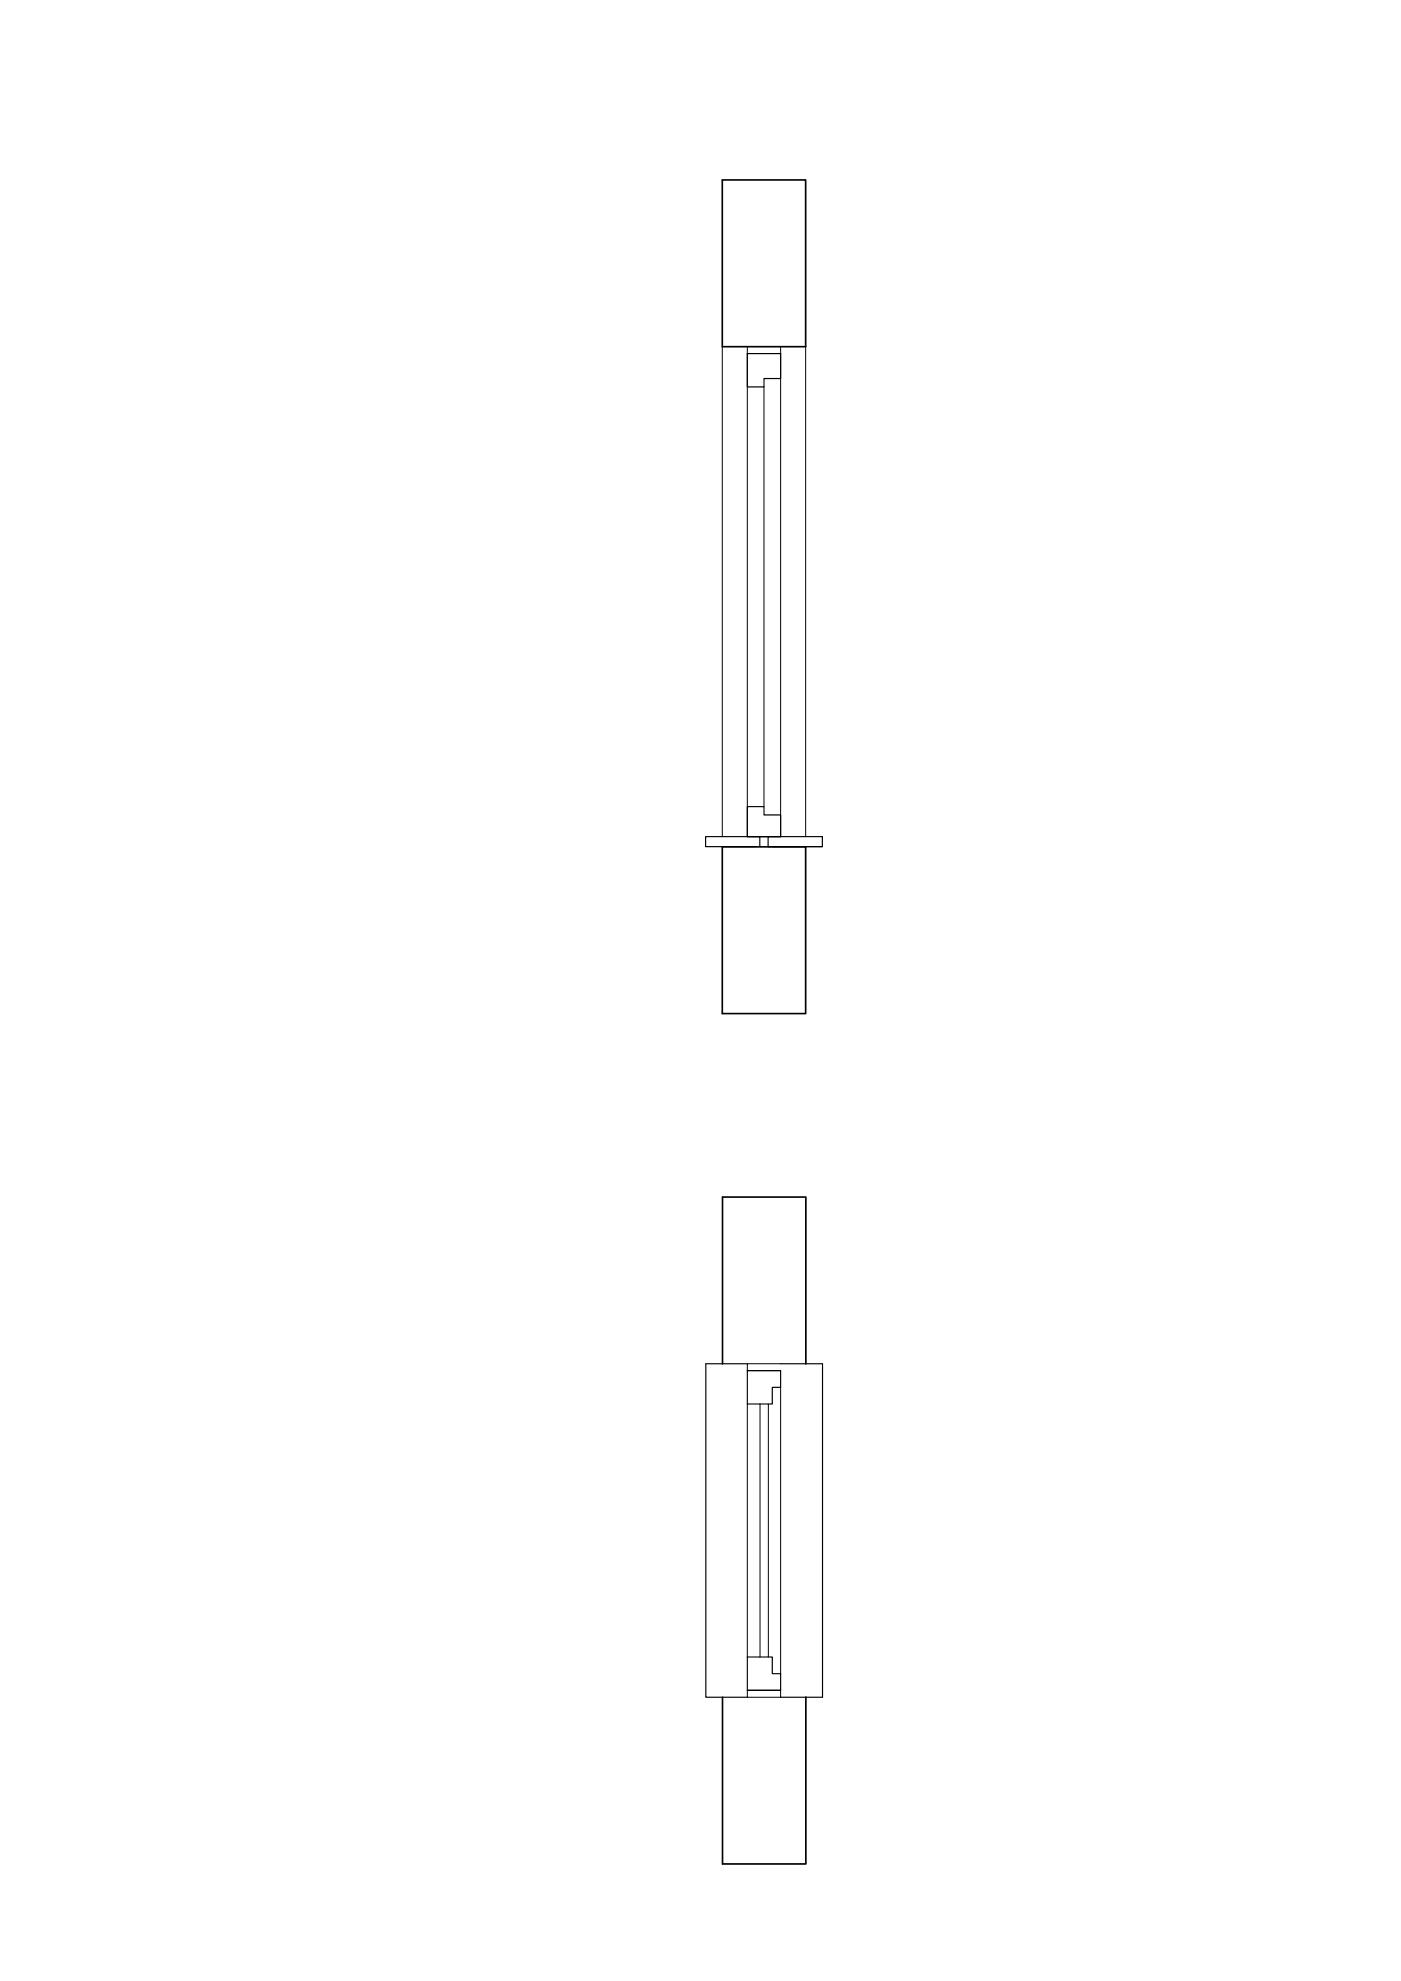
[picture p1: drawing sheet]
<svg xmlns="http://www.w3.org/2000/svg" width="420mm" height="594mm" viewBox="0 0 420 594" stroke-linecap="round" stroke-linejoin="round" font-family="sans-serif">
<!-- layer: ex06 -->
<path d="M216.6 54h25v50h-25zM216.6 254h25v50h-25zM216.7 409v-50h25v50M216.7 509v50h25v-50" fill="none" stroke="#000" stroke-width=".5"/>
<path d="M216.6 104v146.9M224.1 104v146.9h10v-146.9M224.1 106h10M229.1 116v125.9M241.6 104v146.9M234.1 409h-10v2h10M234.1 416v85.9M224.1 421v75.9M227.9 421v75.9M230.4 421v75.9M224.1 506.9h10v2.1h-10zM224.1 506.9h10" fill="none" stroke="#000" stroke-width=".3"/>
<path d="M224.1 250.9h10M226.6 253.9h-15v-3h16.3v3M230.4 250.9h16.2v3h-16.2zM231.6 253.9h15M224.1 409h-12.4v100h12.4M234.1 409h12.6v100h-12.6" fill="none" stroke="#000" stroke-width=".35"/>
<!-- layer: ex07 -->
<path d="M224.1 106h10v7.5h-5v2.5h-5zM224.1 241.9h5v2.5h5v6.5h-10zM224.1 411h10v5h-2.5v5h-7.5zM224.1 496.9h7.5v5h2.5v5h-10z" fill="none" stroke="#000" stroke-width=".35"/>
</svg>
